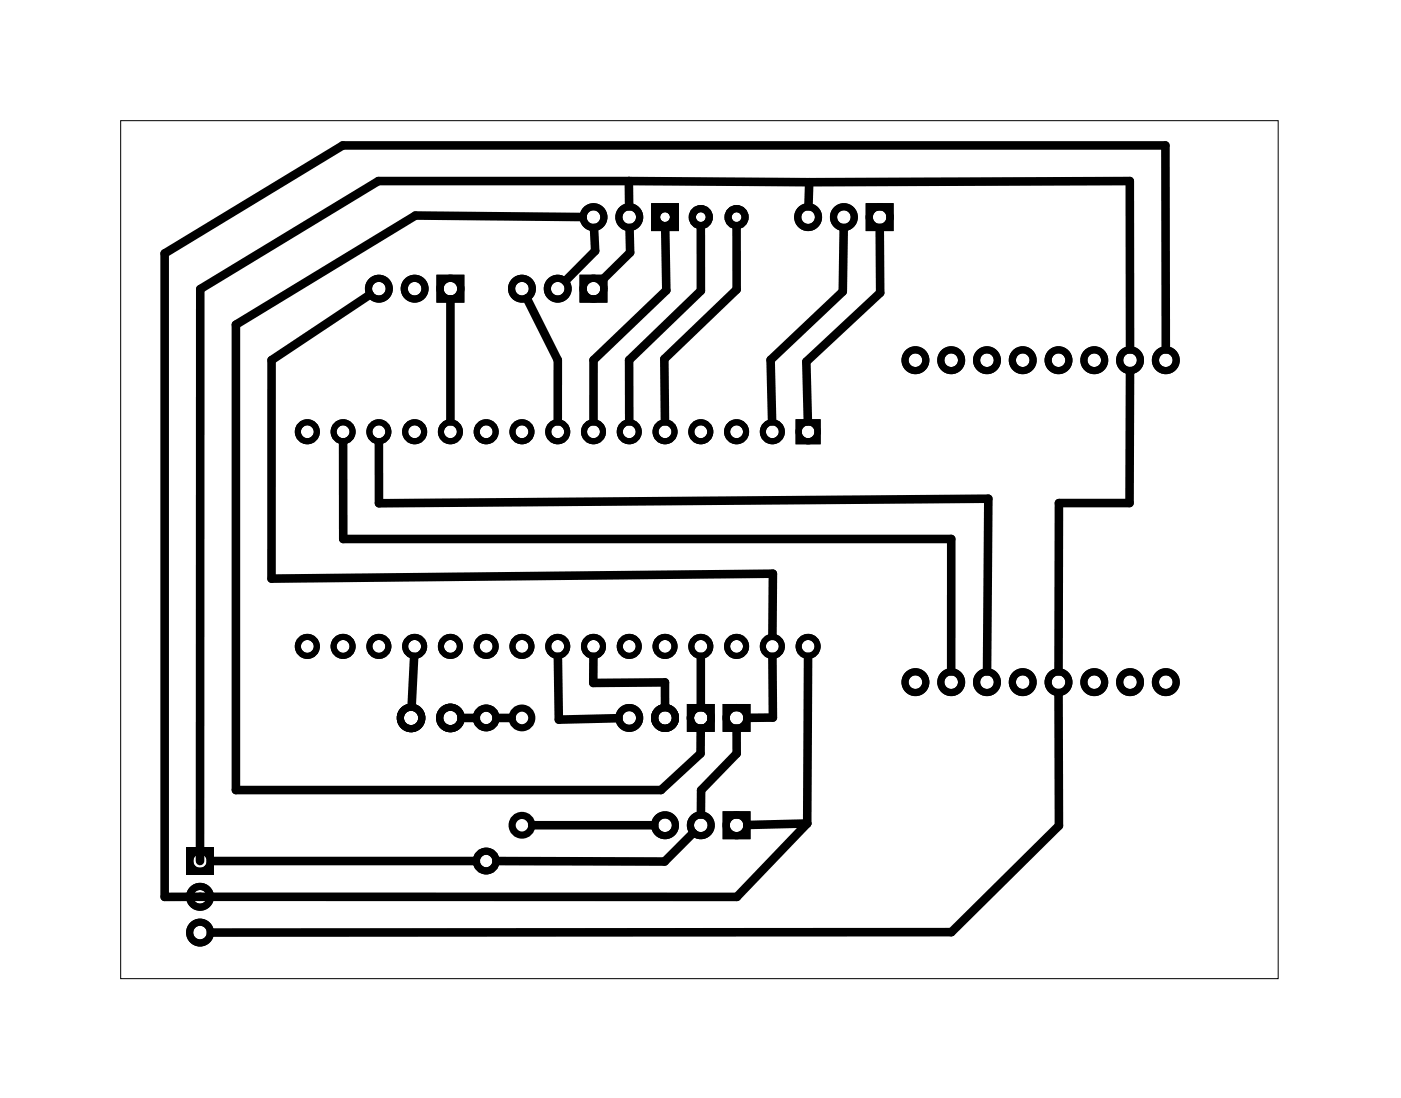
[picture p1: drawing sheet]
<svg xmlns="http://www.w3.org/2000/svg" width="99mm" height="78mm" viewBox="0 0 99 78" stroke-linecap="round" stroke-linejoin="round" font-family="sans-serif">
<path d="M8.6 8.6h82.2v60.9h-82.2z" fill="none" stroke="#000" stroke-width=".07"/>
<g fill="none" stroke="#000" stroke-width=".51">
<path d="M31.2 19.8h1.5v1.4h-1.5zM41.4 19.8h1.5v1.4h-1.5zM46.5 14.7h1.5v1.5h-1.5zM61.7 14.7h1.5v1.5h-1.5zM49 50.2h1.5v1.5h-1.5zM51.6 50.2h1.4v1.5h-1.4zM51.6 57.9h1.4v1.4h-1.4zM13.5 60.4h1.4v1.5h-1.4z"/>
<circle cx="42.1" cy="15.4" r=".74"/>
<circle cx="44.7" cy="15.4" r=".74"/>
<circle cx="47.2" cy="15.4" r=".74"/>
<circle cx="47.2" cy="15.4" r=".6"/>
<circle cx="49.8" cy="15.4" r=".6"/>
<circle cx="52.3" cy="15.4" r=".6"/>
<circle cx="57.4" cy="15.4" r=".74"/>
<circle cx="59.9" cy="15.4" r=".74"/>
<circle cx="62.5" cy="15.4" r=".74"/>
<circle cx="26.9" cy="20.5" r=".74"/>
<circle cx="29.4" cy="20.5" r=".74"/>
<circle cx="32" cy="20.5" r=".74"/>
<circle cx="37.1" cy="20.5" r=".74"/>
<circle cx="39.6" cy="20.5" r=".74"/>
<circle cx="42.1" cy="20.5" r=".74"/>
<circle cx="65" cy="25.6" r=".74"/>
<circle cx="67.5" cy="25.6" r=".74"/>
<circle cx="70.1" cy="25.6" r=".74"/>
<circle cx="72.6" cy="25.6" r=".74"/>
<circle cx="75.2" cy="25.6" r=".74"/>
<circle cx="77.7" cy="25.6" r=".74"/>
<circle cx="80.2" cy="25.6" r=".74"/>
<circle cx="82.8" cy="25.6" r=".74"/>
<circle cx="29.2" cy="51" r=".76"/>
<circle cx="32" cy="51" r=".76"/>
<circle cx="34.5" cy="51" r=".7"/>
<circle cx="37.1" cy="51" r=".7"/>
<circle cx="37.1" cy="58.6" r=".7"/>
<circle cx="44.7" cy="51" r=".74"/>
<circle cx="47.2" cy="58.6" r=".74"/>
<circle cx="47.2" cy="51" r=".74"/>
<circle cx="49.8" cy="51" r=".74"/>
<circle cx="49.8" cy="58.6" r=".74"/>
<circle cx="52.3" cy="51" r=".74"/>
<circle cx="52.3" cy="58.6" r=".74"/>
<circle cx="65" cy="48.4" r=".74"/>
<circle cx="67.5" cy="48.4" r=".74"/>
<circle cx="70.1" cy="48.4" r=".74"/>
<circle cx="72.6" cy="48.4" r=".74"/>
<circle cx="75.2" cy="48.4" r=".74"/>
<circle cx="77.7" cy="48.4" r=".74"/>
<circle cx="80.2" cy="48.4" r=".74"/>
<circle cx="82.8" cy="48.4" r=".74"/>
<circle cx="14.2" cy="63.7" r=".74"/>
<circle cx="14.2" cy="61.1" r=".74"/>
<circle cx="14.2" cy="66.2" r=".74"/>
<circle cx="34.5" cy="61.1" r=".7"/>
</g>
<g fill="none" stroke="#000" stroke-width=".43">
<path d="M56.7 30h1.4v1.3h-1.4z"/>
<circle cx="21.8" cy="30.7" r=".67"/>
<circle cx="24.4" cy="30.7" r=".67"/>
<circle cx="26.9" cy="30.7" r=".67"/>
<circle cx="29.4" cy="30.7" r=".67"/>
<circle cx="32" cy="30.7" r=".67"/>
<circle cx="34.5" cy="30.7" r=".67"/>
<circle cx="37.1" cy="30.7" r=".67"/>
<circle cx="39.6" cy="30.7" r=".67"/>
<circle cx="42.1" cy="30.7" r=".67"/>
<circle cx="44.7" cy="30.7" r=".67"/>
<circle cx="47.2" cy="30.7" r=".67"/>
<circle cx="49.8" cy="30.7" r=".67"/>
<circle cx="52.3" cy="30.7" r=".67"/>
<circle cx="54.8" cy="30.7" r=".67"/>
<circle cx="57.4" cy="30.7" r=".67"/>
<circle cx="21.8" cy="45.9" r=".67"/>
<circle cx="24.4" cy="45.9" r=".67"/>
<circle cx="26.9" cy="45.9" r=".67"/>
<circle cx="29.4" cy="45.9" r=".67"/>
<circle cx="32" cy="45.9" r=".67"/>
<circle cx="34.5" cy="45.9" r=".67"/>
<circle cx="37.1" cy="45.9" r=".67"/>
<circle cx="39.6" cy="45.9" r=".67"/>
<circle cx="42.1" cy="45.9" r=".67"/>
<circle cx="44.7" cy="45.9" r=".67"/>
<circle cx="47.2" cy="45.9" r=".67"/>
<circle cx="49.8" cy="45.9" r=".67"/>
<circle cx="52.3" cy="45.9" r=".67"/>
<circle cx="54.8" cy="45.9" r=".67"/>
<circle cx="57.4" cy="45.9" r=".67"/>
</g>
<g fill="none" stroke="#000" stroke-width=".61">
<path d="M41.4 15.4l-11.9-.1-12.7 7.8v33h30.1l2.8-2.6 .1-1.8M42.2 16.2l.1 1.6-2.2 2.2M44.7 12.9h12.8M44.7 12.9h-17.8l-12.7 7.6v40.6M44.7 12.9v1.8M44.7 16.2v1.7l-2 2.1M47.2 16l.1 4.6-5.2 5v4.3M49.8 16v4.6l-5.1 5v4.3M52.3 16v4.6l-5.1 4.9v4.4M57.5 12.9h22.7v11.9M57.5 12.9l-.1 1.8M59.9 16.2l-.1 4.5-5.1 4.9 .1 4.3"/>
<path d="M62.5 16.2v4.6l-5.2 4.9 .1 4.2M24.4 31.4v6.9h43.1v9.4M26.3 20.9l-7 4.7v15.5l35.6-.4-.1 4.5M26.9 31.4v4.3l43.3-.3-.1 12.3M32 21.3v8.6M37.4 21.2l2.2 4.4v4.3M80.2 26.3v9.4h-5v12M82.8 24.8v-14.5h-58.5l-12.6 7.7v45.7h40.6l5-5.2M29.4 46.6l-.2 3.6M32.8 51h1M35.3 51h1M37.8 58.6h8.7"/>
<path d="M39.6 46.6l.1 4.5 4.2-.1M42.1 46.6v1.9h5.1v1.7M49.2 59.1l-2 2.1-11.9-.1M49.8 46.6v3.6M52.3 51.7v1.8l-2.5 2.6v1.7M54.8 46.6l.1 4.4h-1.8M57.3 58.5l-4.2 .1M57.4 46.6l-.1 11.9M75.2 49.2v9.4l-7.6 7.6h-52.6M15 61.1h18.8"/>
</g>
</svg>
